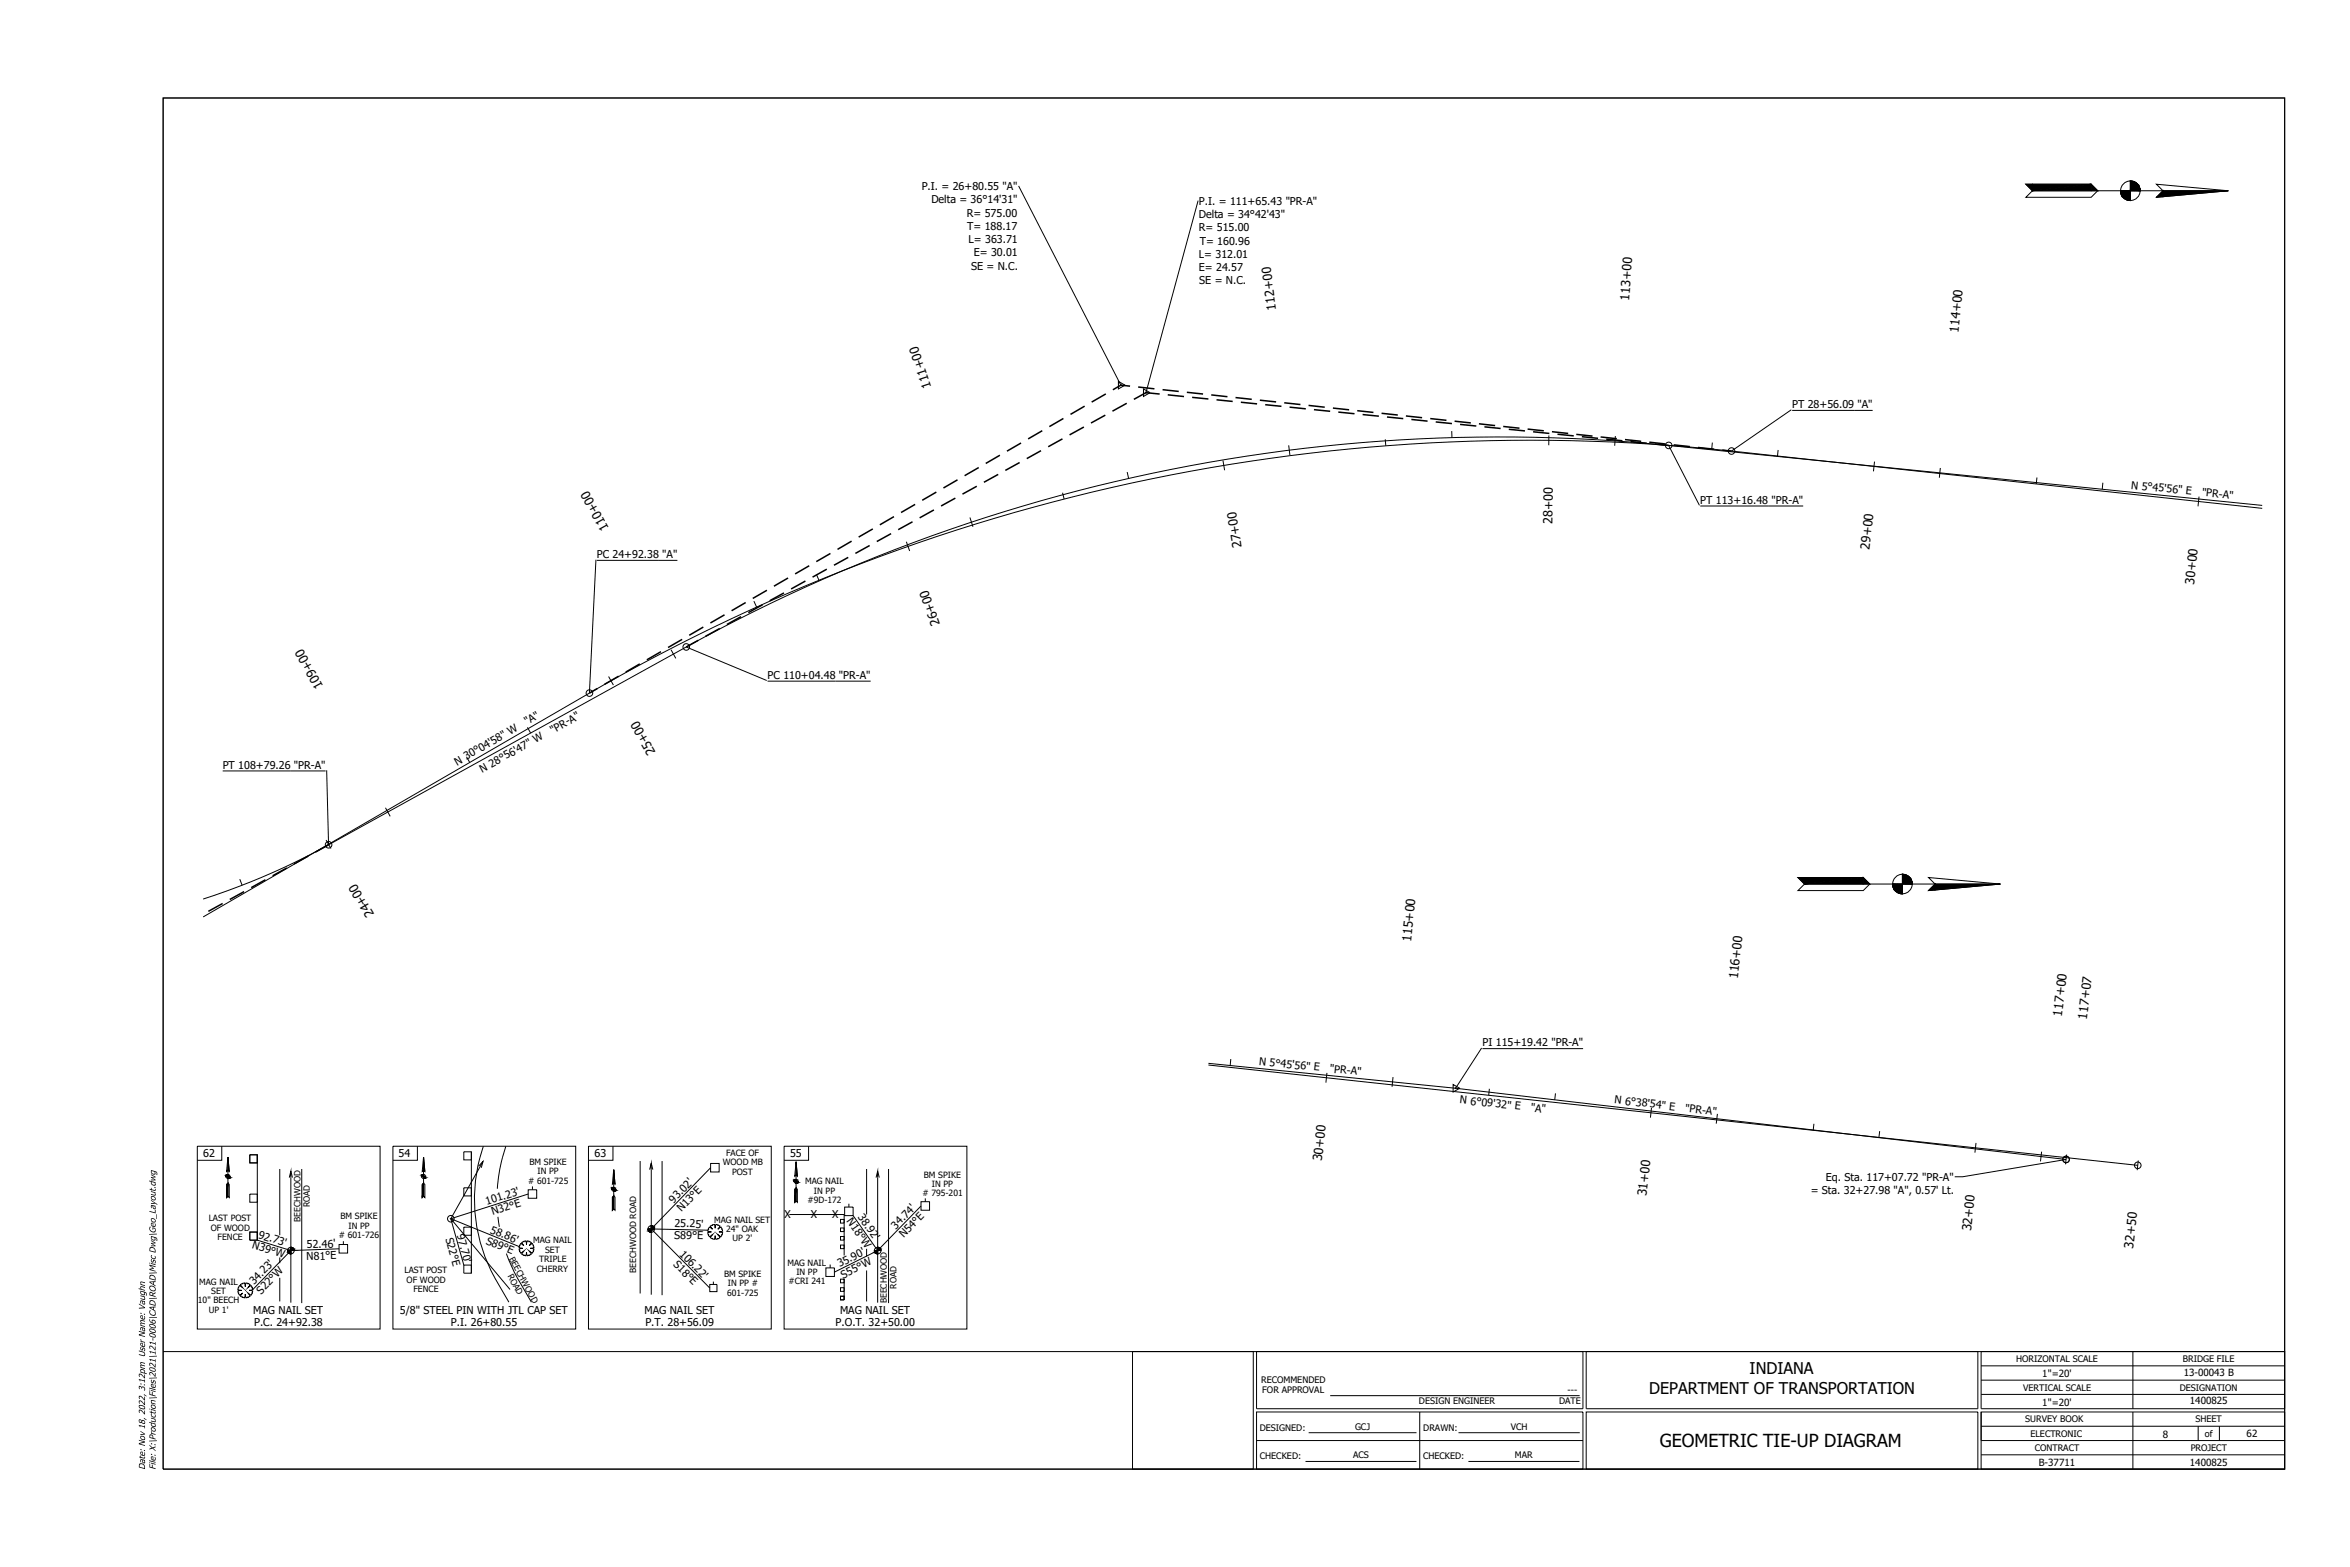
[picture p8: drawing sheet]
<svg xmlns="http://www.w3.org/2000/svg" width="914mm" height="610mm" viewBox="0 0 914 610" stroke-linecap="round" stroke-linejoin="round" font-family="sans-serif">
<defs><g id="words">
<text font-size="7" x="645.8" y="562.8">GEOMETRIC TIE-UP DIAGRAM</text>
<g font-size="6.3">
<text x="680.8" y="534.7">INDIANA</text>
<text x="641.7" y="542.2">DEPARTMENT OF TRANSPORTATION</text>
</g>
<g font-size="4.9">
<text x="634" y="116.9" transform="rotate(-86 634 116.9)">113+00</text>
<text x="496.6" y="120.5" transform="rotate(-97 496.6 120.5)">112+00</text>
<text x="762.1" y="129.5" transform="rotate(-84 762.1 129.5)">114+00</text>
<text x="362.4" y="150.5" transform="rotate(-108 362.4 150.5)">111+00</text>
<text x="604.1" y="203.9" transform="rotate(-89 604.1 203.9)">28+00</text>
<text x="237" y="205.6" transform="rotate(-119 237 205.6)">110+00</text>
<text x="483.3" y="212.9" transform="rotate(-99 483.3 212.9)">27+00</text>
<text x="727.5" y="214" transform="rotate(-84 727.5 214)">29+00</text>
<text x="853.7" y="227.6" transform="rotate(-84 853.7 227.6)">30+00</text>
<text x="365.8" y="242.7" transform="rotate(-109 365.8 242.7)">26+00</text>
<text x="125.9" y="267" transform="rotate(-119 125.9 267)">109+00</text>
<text x="255.2" y="292.4" transform="rotate(-119 255.2 292.4)">25+00</text>
<text x="145.7" y="355.7" transform="rotate(-120 145.7 355.7)">24+00</text>
<text x="549.1" y="366.5" transform="rotate(-84 549.1 366.5)">115+00</text>
<text x="676.1" y="380.9" transform="rotate(-83 676.1 380.9)">116+00</text>
<text x="802.3" y="395.6" transform="rotate(-83 802.3 395.6)">117+00</text>
<text x="812" y="396.8" transform="rotate(-83 812 396.8)">117+07</text>
<text x="514.4" y="451.8" transform="rotate(-84 514.4 451.8)">30+00</text>
<text x="640.7" y="465.4" transform="rotate(-84 640.7 465.4)">31+00</text>
<text x="767" y="479.1" transform="rotate(-84 767 479.1)">32+00</text>
<text x="830.1" y="485.9" transform="rotate(-84 830.1 485.9)">32+50</text>
</g>
<g font-size="4.2">
<text x="358.6" y="73.9">P.I. = 26+80.55 &quot;A&quot;</text>
<text x="362.4" y="79.1">Delta = 36°14'31&quot;</text>
<text x="466.5" y="79.6">P.I. = 111+65.43 &quot;PR-A&quot;</text>
<text x="376.2" y="84.3">R= 575.00</text>
<text x="376.3" y="89.4">T= 188.17</text>
<text x="466.5" y="84.8">Delta = 34°42'43&quot;</text>
<text x="466.5" y="90">R= 515.00</text>
<text x="376.9" y="94.6">L= 363.71</text>
<text x="466.8" y="95.1">T= 160.96</text>
<text x="378.9" y="99.7">E= 30.01</text>
<text x="466.5" y="100.3">L= 312.01</text>
<text x="377.9" y="104.9">SE = N.C.</text>
<text x="466.5" y="105.4">E= 24.57</text>
<text x="466.7" y="110.6">SE = N.C.</text>
<text x="697.3" y="158.8">PT 28+56.09 &quot;A&quot;</text>
<text x="829.1" y="190.1" transform="rotate(6 829.1 190.1)">N 5°45'56&quot; E</text>
<text x="661.6" y="196">PT 113+16.48 &quot;PR-A&quot;</text>
<text x="856.7" y="192.9" transform="rotate(6 856.7 192.9)">&quot;PR-A&quot;</text>
<text x="232.2" y="217.1">PC 24+92.38 &quot;A&quot;</text>
<text x="298.7" y="264.1">PC 110+04.48 &quot;PR-A&quot;</text>
<text x="205.1" y="282.1" transform="rotate(-30 205.1 282.1)">&quot;A&quot;</text>
<text x="215.1" y="285.4" transform="rotate(-29 215.1 285.4)">&quot;PR-A&quot;</text>
<text x="86.7" y="299.1">PT 108+79.26 &quot;PR-A&quot;</text>
<text x="177.9" y="297.9" transform="rotate(-30 177.9 297.9)">N 30°04'58&quot; W</text>
<text x="187.6" y="300.6" transform="rotate(-29 187.6 300.6)">N 28°56'47&quot; W</text>
<text x="576.8" y="407.1">PI 115+19.42 &quot;PR-A&quot;</text>
<text x="489.8" y="414.3" transform="rotate(6 489.8 414.3)">N 5°45'56&quot; E</text>
<text x="517.4" y="417.1" transform="rotate(6 517.4 417.1)">&quot;PR-A&quot;</text>
<text x="568" y="429.3" transform="rotate(6 568 429.3)">N 6°09'32&quot; E</text>
<text x="628.1" y="429.2" transform="rotate(7 628.1 429.2)">N 6°38'54&quot; E</text>
<text x="595.5" y="432.2" transform="rotate(6 595.5 432.2)">&quot;A&quot;</text>
<text x="655.6" y="432.4" transform="rotate(7 655.6 432.4)">&quot;PR-A&quot;</text>
<text x="79.1" y="450.1">62</text>
<text x="155.1" y="450.1">54</text>
<text x="231.3" y="450.1">63</text>
<text x="307.4" y="450.1">55</text>
<text x="710.5" y="459.4">Eq. Sta. 117+07.72 &quot;PR-A&quot;</text>
<text x="704.6" y="464.5">= Sta. 32+27.98 &quot;A&quot;, 0.57' Lt.</text>
<text x="189.4" y="468.7" transform="rotate(-18 189.4 468.7)">101.23'</text>
<text x="191.7" y="472.8" transform="rotate(-18 191.7 472.8)">N32°E</text>
<text x="262.1" y="468.2" transform="rotate(-46 262.1 468.2)">93.02'</text>
<text x="265.2" y="471.7" transform="rotate(-46 265.2 471.7)">N13°E</text>
<text x="305.2" y="474">X</text>
<text x="315.5" y="474">X</text>
<text x="323.8" y="474">X</text>
<text x="333.6" y="473.4" transform="rotate(55 333.6 473.4)">38.92'</text>
<text x="190.5" y="479.6" transform="rotate(22 190.5 479.6)">58.86'</text>
<text x="262.4" y="477.4" transform="rotate(1 262.4 477.4)">25.25'</text>
<text x="329.3" y="475.2" transform="rotate(55 329.3 475.2)">N18°W</text>
<text x="348.6" y="478.3" transform="rotate(-46 348.6 478.3)">34.74'</text>
<text x="97.9" y="485.6" transform="rotate(17 97.9 485.6)">N39°W</text>
<text x="100.3" y="481.6" transform="rotate(17 100.3 481.6)">92.73'</text>
<text x="119.4" y="485.6" transform="rotate(-2 119.4 485.6)">52.46'</text>
<text x="173.3" y="481.8" transform="rotate(74 173.3 481.8)">S22°E</text>
<text x="177.7" y="480.6" transform="rotate(74 177.7 480.6)">97.70'</text>
<text x="188.8" y="483.8" transform="rotate(22 188.8 483.8)">S89°E</text>
<text x="262.4" y="481.9" transform="rotate(1 262.4 481.9)">S89°E</text>
<text x="351.7" y="481.7" transform="rotate(-46 351.7 481.7)">N54°E</text>
<text x="119.3" y="490.2" transform="rotate(-2 119.3 490.2)">N81°E</text>
<text x="264.2" y="488" transform="rotate(45 264.2 488)">106.22'</text>
<text x="261.8" y="492.2" transform="rotate(45 261.8 492.2)">S18°E</text>
<text x="326.7" y="493" transform="rotate(-26 326.7 493)">35.90'</text>
<text x="328.1" y="497.4" transform="rotate(-26 328.1 497.4)">S55°W</text>
<text x="98.9" y="499.9" transform="rotate(-46 98.9 499.9)">34.23'</text>
<text x="101.6" y="503.6" transform="rotate(-46 101.6 503.6)">S22°W</text>
<text x="98.5" y="511.1">MAG NAIL SET</text>
<text x="98.9" y="515.7">P.C. 24+92.38</text>
<text x="155.6" y="511.1">5/8&quot; STEEL PIN WITH JTL CAP SET</text>
<text x="175.5" y="515.7">P.I. 26+80.55</text>
<text x="250.7" y="511.1">MAG NAIL SET</text>
<text x="251.1" y="515.7">P.T. 28+56.09</text>
<text x="325.1" y="515.7">P.O.T. 32+50.00</text>
<text x="326.9" y="511.1">MAG NAIL SET</text>
</g>
<g font-size="4.1">
<text x="56.4" y="571.8" transform="rotate(-90 56.4 571.8)">Date: Nov 18, 2022, 3:12pm User Name: Vaughn</text>
<text x="60.5" y="571.8" transform="rotate(-90 60.5 571.8)">File: X:\Production\Files\2021\121-0006\CAD\ROAD\Misc Dwg\Geo_Layout.dwg</text>
</g>
<g font-size="3.8">
<text x="794.7" y="535.7">1&quot;=20'</text>
<text x="849.7" y="535.2">13-00043 B</text>
<text x="794.7" y="546.8">1&quot;=20'</text>
<text x="852.1" y="546.2">1400825</text>
<text x="841.6" y="559.4">8</text>
<text x="874.2" y="559.2">62</text>
<text x="793.3" y="570.2">B-37711</text>
<text x="852.1" y="570.2">1400825</text>
</g>
<g font-size="3.5">
<text x="784.5" y="529.8">HORIZONTAL SCALE</text>
<text x="849.4" y="529.8">BRIDGE FILE</text>
<text x="490.7" y="537.9">RECOMMENDED</text>
<text x="491.2" y="541.7">FOR APPROVAL</text>
<text x="610" y="542.1">---</text>
<text x="787.2" y="541">VERTICAL SCALE</text>
<text x="848.2" y="541">DESIGNATION</text>
<text x="552.1" y="546.2">DESIGN ENGINEER</text>
<text x="606.6" y="546.2">DATE</text>
<text x="490.2" y="556.6">DESIGNED:</text>
<text x="527.2" y="556.3">GCJ</text>
<text x="553.8" y="556.6">DRAWN:</text>
<text x="587.8" y="556.3">VCH</text>
<text x="788" y="553.3">SURVEY BOOK</text>
<text x="854.3" y="553.3">SHEET</text>
<text x="790.1" y="559.1">ELECTRONIC</text>
<text x="857.9" y="558.9">of</text>
<text x="490.2" y="567.7">CHECKED:</text>
<text x="526.5" y="567.3">ACS</text>
<text x="553.7" y="567.7">CHECKED:</text>
<text x="589.5" y="567.3">MAR</text>
<text x="791.7" y="564.5">CONTRACT</text>
<text x="852.4" y="564.5">PROJECT</text>
</g>
<g font-size="3.4">
<text x="282.5" y="449.7">FACE OF</text>
<text x="206.1" y="453.1">BM SPIKE</text>
<text x="281.2" y="453.3">WOOD MB</text>
<text x="205.5" y="460.4"># 601-725</text>
<text x="209.2" y="456.8">IN PP</text>
<text x="284.9" y="457">POST</text>
<text x="313.2" y="460.8">MAG NAIL</text>
<text x="359.5" y="458.1">BM SPIKE</text>
<text x="362.6" y="461.8">IN PP</text>
<text x="316.7" y="464.5">IN PP</text>
<text x="358.9" y="465.4"># 795-201</text>
<text x="120.6" y="469.7" transform="rotate(-90 120.6 469.7)">ROAD</text>
<text x="314.2" y="468.1">#9D-172</text>
<text x="81.2" y="475.1">LAST POST</text>
<text x="82" y="478.8">OF WOOD</text>
<text x="116.9" y="475.3" transform="rotate(-90 116.9 475.3)">BEECHWOOD</text>
<text x="132.5" y="474.4">BM SPIKE</text>
<text x="135.6" y="478.1">IN PP</text>
<text x="277.9" y="475.6">MAG NAIL SET</text>
<text x="282.6" y="479.3">24&quot; OAK</text>
<text x="84.7" y="482.5">FENCE</text>
<text x="131.8" y="481.7"># 601-726</text>
<text x="207.4" y="483.7">MAG NAIL</text>
<text x="285.1" y="482.9">UP 2'</text>
<text x="198" y="489.6" transform="rotate(62 198 489.6)">BEECHWOOD</text>
<text x="209.8" y="491">TRIPLE</text>
<text x="212.1" y="487.4">SET</text>
<text x="157.4" y="495.3">LAST POST</text>
<text x="197.4" y="496.3" transform="rotate(62 197.4 496.3)">ROAD</text>
<text x="208.9" y="494.7">CHERRY</text>
<text x="247.5" y="495.2" transform="rotate(-90 247.5 495.2)">BEECHWOOD ROAD</text>
<text x="281.7" y="496.8">BM SPIKE</text>
<text x="306.4" y="492.4">MAG NAIL</text>
<text x="309.9" y="496">IN PP</text>
<text x="77.5" y="499.7">MAG NAIL</text>
<text x="82.2" y="503.4">SET</text>
<text x="158.2" y="499">OF WOOD</text>
<text x="160.9" y="502.6">FENCE</text>
<text x="283.2" y="500.5">IN PP #</text>
<text x="306.9" y="499.7">#CRI 241</text>
<text x="348.8" y="501.4" transform="rotate(-90 348.8 501.4)">ROAD</text>
<text x="77" y="507">10&quot; BEECH</text>
<text x="282.9" y="504.1">601-725</text>
<text x="345.1" y="507" transform="rotate(-90 345.1 507)">BEECHWOOD</text>
<text x="81.3" y="510.7">UP 1'</text>
</g>
</g></defs>
<!-- layer: O_ALGN-A -->
<g fill="none" stroke="#000" stroke-width=".4">
<path d="M435.2 148.4l2.5 1.4-2.5 1.5z"/>
<circle cx="436.1" cy="149.8" r=".16"/>
</g>
<g fill="none" stroke="#000" stroke-width=".59">
<path d="M422 158l-5.5 3.2M430.3 153.2l-5.5 3.2M439.7 150.2l-3.6-.4-3.1 1.8M442.9 150.6l6.3 .7M452.4 151.6l6.3 .7M461.8 152.6l6.3 .7M471.3 153.6l6.3 .7M480.8 154.7l6.3 .6M490.2 155.7l6.3 .7M499.7 156.7l6.3 .7M509.2 157.7l6.3 .7M518.6 158.8l6.4 .6"/>
<path d="M528.1 159.8l6.3 .6M389.1 177.1l-5.5 3.2M397.3 172.3l-5.5 3.2M405.6 167.6l-5.6 3.2M413.8 162.8l-5.5 3.2M537.6 160.8l6.3 .7M547.1 161.8l6.3 .7M556.5 162.8l6.3 .7M566 163.9l6.3 .6M575.5 164.9l6.3 .7M584.9 165.9l6.3 .7M594.4 166.9l6.3 .7"/>
<path d="M603.9 167.9l6.3 .7M613.3 169l6.4 .7M622.8 170l6.3 .7M632.3 171l6.3 .7M641.8 172l6.3 .7M651.2 173.1l6.3 .6M660.7 174.1l6.3 .7M670.2 175.1l3.5 .4M356.1 196.2l-5.5 3.2M364.3 191.4l-5.5 3.2M372.6 186.7l-5.5 3.1M380.8 181.9l-5.5 3.2"/>
<path d="M323.1 215.3l-5.5 3.2M331.4 210.5l-5.5 3.2M339.6 205.8l-5.5 3.1M347.9 201l-5.6 3.2M281.9 239.2l-5.5 3.2M290.2 234.4l-5.5 3.2M298.4 229.6l-5.5 3.2M306.6 224.9l-5.5 3.1M314.9 220.1l-5.5 3.2M248.9 258.3l-5.4 3.2M257.2 253.5l-5.5 3.2M265.4 248.7l-5.5 3.2"/>
<path d="M273.7 243.9l-5.5 3.2M232.5 267.8l-3.2 1.8M240.7 263.1l-5.5 3.1"/>
</g>
<g fill="none" stroke="#000" stroke-width=".39">
<path d="M880.2 197.8l-206.5-22.3a730.4 730.4 0 0 0-444.4 94.1l-150.3 87.1M470.2 414.3l361.6 39"/>
<circle cx="673.7" cy="175.5" r="1.28"/>
<circle cx="229.4" cy="269.6" r="1.28"/>
<circle cx="831.8" cy="453.3" r="1.28"/>
</g>
<!-- layer: O_ALGN-TEXT-A -->
<g fill="none" stroke="#000" stroke-width=".39">
<path d="M396.3 72.3l39.8 77.5M697 159.4l-23.3 16.1M697.3 159.7h31.4M475.9 179.2l.6 3.7M539 170.9l.2 2.5M602.7 169.4l-.1 3.8M666.3 172.2l-.2 2.5M729.4 179.6l-.4 3.8M413.4 191.7l.7 2.4M792.6 185.8l-.3 2.5M855.7 193.2l-.4 3.8M231.9 217.7l-2.6 51.9"/>
<path d="M232.2 218h31.4M352.7 210.8l1.2 3.6M293.3 233.9l1.1 2.3M236.8 263.2l1.9 3.3M181.5 294.4l1.3 2.2M126.9 326.8l1.9 3.3M516.3 417.4l-.4 3.8M579.5 423.6l-.2 2.5M642.6 431l-.4 3.8M705.8 437.2l-.3 2.5M768.9 444.6l-.4 3.8M832 451.4l-.4 3.8"/>
</g>
<!-- layer: O_ALGN-PR-A -->
<g fill="none" stroke="#000" stroke-width=".4">
<path d="M444.9 151.3l2.6 1.5-2.6 1.4zM565.4 421.9l2.6 1.5-2.6 1.4z"/>
<circle cx="445.9" cy="152.7" r=".16"/>
<circle cx="566.4" cy="423.3" r=".16"/>
</g>
<g fill="none" stroke="#000" stroke-width=".59">
<path d="M438.4 156.9l-5.5 3.1M451.2 153.3l-5.3-.5-4.7 2.6M454.4 153.6l6.3 .7M463.9 154.6l6.3 .6M473.4 155.5l6.3 .7M482.8 156.5l6.3 .6M492.3 157.4l6.3 .7M501.8 158.4l6.3 .6M511.3 159.4l6.3 .6M396.7 179.9l-5.5 3.1M405.1 175.3l-5.6 3.1M413.4 170.7l-5.5 3.1"/>
<path d="M421.7 166.1l-5.5 3.1M430.1 161.5l-5.6 3.1M520.7 160.3l6.3 .7M530.2 161.3l6.3 .6M539.7 162.2l6.3 .7M549.2 163.2l6.3 .6M558.7 164.1l6.3 .7M568.1 165.1l6.3 .6M577.6 166.1l6.3 .6M587.1 167l6.3 .6M596.5 168l6.4 .6M606 168.9l6.4 .7"/>
<path d="M615.5 169.9l6.3 .6M625 170.8l6.3 .7M634.4 171.8l6.4 .6M643.9 172.8l5.4 .5M363.4 198.4l-5.6 3.1M371.7 193.8l-5.5 3.1M380.1 189.2l-5.6 3M388.4 184.6l-5.6 3M330.1 216.8l-5.6 3.1M338.4 212.2l-5.6 3.1M346.7 207.6l-5.5 3.1M355.1 203l-5.6 3.1"/>
<path d="M288.4 239.9l-5.6 3.1M296.7 235.3l-5.5 3M305.1 230.7l-5.6 3M313.4 226l-5.6 3.1M321.7 221.4l-5.5 3.1M271.7 249.1l-4.7 2.6M280.1 244.5l-5.6 3.1M111.6 337.6l-5.5 3.1M120 333l-5.6 3.1M127.8 328.7l-5.1 2.8M86.6 351.5l-5.5 3M95 346.9l-5.6 3"/>
<path d="M103.3 342.2l-5.6 3.1"/>
</g>
<g fill="none" stroke="#000" stroke-width=".39">
<path d="M880.2 196.6l-230.9-23.3a654.1 654.1 0 0 0-382.3 78.4l-139.2 77a274.3 274.3 0 0 1-48.8 21.1M470.2 413.7l96.2 9.7 237.5 27.7"/>
<circle cx="649.3" cy="173.3" r="1.28"/>
<circle cx="267" cy="251.7" r="1.28"/>
<circle cx="127.9" cy="328.6" r="1.28"/>
<circle cx="803.9" cy="451.1" r="1.28"/>
</g>
<!-- layer: O_ALGN-TEXT-PR-A -->
<g fill="none" stroke="#000" stroke-width=".39">
<path d="M466.2 78l-20.3 74.8M501.4 173.2l.5 3.8M564.9 167.7l.1 2.5M628.5 169.6l-.2 3.8M649.3 173.3l12 23.3M691.9 175l-.3 2.6M438.6 183.6l.5 2.5M661.6 196.9h40M755 182.1l-.4 3.7M818.2 187.8l-.2 2.5M377.4 201.3l1.2 3.6M317.8 223.7l1 2.3"/>
<path d="M261.1 252.8l1.9 3.3M267 251.7l31.3 13M298.7 265h40.1M86.7 299.9h40M127.1 299.7l.7 29M205.2 283l1.3 2.2M150 314.2l1.8 3.4M93.3 342l.9 2.4M478.9 412l-.2 2.5M542 419l-.3 3.8M576.5 407.7l-10.1 15.7M576.8 407.9h39.2"/>
<path d="M605.2 425.3l-.2 2.6M668.3 433.3l-.5 3.8M731.4 440l-.3 2.6M794.4 448l-.4 3.8M804.1 449.2l-.4 3.7"/>
</g>
<!-- layer: O_ANNO-TEXT -->
<g fill="none" stroke="#000" stroke-width=".39">
<path d="M803.9 451.1l-40.2 6.7h-3.1"/>
<circle cx="803.9" cy="451.1" r="1.28"/>
</g>
<!-- layer: BD_SHT -->
<g fill="none" stroke="#000" stroke-width=".39">
<path d="M63.5 38.1h825.5v533.4h-825.5zM63.5 525.8h825.5M440.7 525.8h47v45.7h-47zM488.9 525.8h127v22.2h-127zM617.2 525.8h152.4v22.2h-152.4zM770.9 525.8h118.1v22.2h-118.1zM770.9 536.9h118.1M770.9 531.3h118.1M829.9 525.8v22.2M488.9 549.3h127v22.2h-127zM509.2 557.4h42M517.6 542.9h97.1"/>
<path d="M552.4 549.3v22.2M567.5 557.4h47.2M617.2 549.3h152.4v22.2h-152.4zM770.9 549.3h118.1v22.2h-118.1zM770.9 549.3v11.1h118.1M770.9 542.5h118.1M770.9 554.8h118.1M829.9 549.3v22.2M855.3 554.8v5.6M863.6 554.8v5.6M488.9 560.4h127M508 568.5h43.2"/>
<path d="M571.4 568.5h43.2M770.9 566h118.1"/>
</g>
<!-- layer: BD_SHT_Frame -->
<path d="M63.5 38.1h825.5v533.4h-825.5z" fill="none" stroke="#000" stroke-width=".39"/>
<!-- layer: Sheet Border - Text -->
<g fill="none" stroke="#000" stroke-width=".39">
<path d="M76.8 445.9h71.1v71.1h-71.1zM86.3 445.9v5.5h-9.5M97.2 449.2h2.9v3.2h-2.9zM100.1 449.2v33.3h-2.9M152.9 445.9h71.1v71.1h-71.1zM162.4 445.9v5.5h-9.5M180.5 448.1h2.9v3.1h-2.9zM183.4 448.1v47.2h-2.9v-3.2h2.9v3.2M186.2 453.7l1.7-1.9-.6 2.5M187.9 451.8l-12.5 22.3 23.1 27.6M188.1 445.9a63.1 63.1 0 0 0 4.5 51.2M195.5 450.4l-1.4 6.5-.6 5.6"/>
<path d="M196.8 445.9l-1.3 4.5M229 445.9h71.1v71.1h-71.1zM238.5 445.9v5.5h-9.5M276.5 452.6h3.3v3.3h-3.3zM305.1 445.9h71.1v71.1h-71.1zM314.6 445.9v5.5h-9.5M97.2 479.3h2.9v3.2h-2.9zM97.2 464.5h2.9v3.2h-2.9zM175.4 474.1l5.1 18M180.5 462.1h2.9v3.1h-2.9zM180.5 477.4h2.9v3.1h-2.9zM193.7 473.4l.6 3.9"/>
<path d="M205.5 464.5l-30.1 9.6 26.7 10.9M307.1 472.5h21.4v15.9M327 474.4h1.5v1.4h-1.5zM327 477.7h1.5v1.4h-1.5zM358.4 469.2l-16.9 17.3-9.5-13.6M97.2 482.5v-3.2h2.9v3.2M192.5 497.1l5.5 9.5M197 487.7l2 4.8 2.3 4.6M201.3 497.1l5.5 9.5M327 481h1.5v1.4h-1.5zM327 484.4h1.5v1.4h-1.5zM327 497.6h1.5v1.4h-1.5z"/>
<path d="M328.5 497.4v8.3M341.5 486.5l-16.8 8.4M327 504.3h1.5v1.4h-1.5zM327 501h1.5v1.4h-1.5z"/>
</g>
<!-- layer: Survey Centerline Arrow -->
<g fill="none" stroke="#000" stroke-width=".39">
<path d="M108.9 454.8v25.7M112.6 458.1l.6-2.5v51.2M113.2 455.6l.6 2.5M117.4 454.8v52.1M249.1 451.7v51.5M252.8 455l.6-2.5v51.2M253.4 452.5l.6 2.5M257.6 451.7v52.2M276.5 454.3l-23.1 23.8M337.2 454.8v17.7M340.9 458.1l.6-2.5v51.2M341.5 455.6l.6 2.5"/>
<path d="M345.7 454.8v52.1M275.5 478.6l-22.1-.5 22.8 23M100.1 482.5l13.1 4M108.9 489.2v2.2M108.9 497.1v9.2M131.9 485.8l-18.7 .7-14.9 15.2M337.2 485.8v3.1M337.2 494.2v12.1"/>
</g>
<!-- layer: Miscellaneous Macro Symbols -->
<g fill="none" stroke="#000" stroke-width=".39">
<circle cx="175.4" cy="474.1" r="1.28"/>
<circle cx="253.4" cy="478.1" r="1.28"/>
<circle cx="113.2" cy="486.5" r="1.28"/>
<circle cx="341.5" cy="486.5" r="1.28"/>
</g>
<g fill="#000" stroke="#000" stroke-width=".39">
<path d="M253 479.3l.4 .1zM253.4 476.8h.2zM112.7 487.7l.5 .1zM113.2 485.2h.2zM341.1 487.7l.4 .1zM341.5 485.2h.2z"/>
<path d="M253 479.3l.4 .1zM253.2 479.4h.2z"/>
<path d="M252.1 478.1l1.3 .2v-.2zM252.1 478.1l1.3 .2h-1.3z"/>
<path d="M252.1 478.3l1.3 .2v-.2zM252.1 478.3l1.3 .2h-1.2z"/>
<path d="M252.2 478.5l1.2 .2zM252.2 478.5l1.2 .2z"/>
<path d="M252.3 478.7l1.1 .2zM252.3 478.7l1.1 .2z"/>
<path d="M252.4 478.9l1 .2zM252.4 478.9l1 .2z"/>
<path d="M252.6 479.1l.8 .1zM252.6 479.1l.8 .1z"/>
<path d="M252.8 479.2l.6 .1zM252.8 479.2l.6 .1z"/>
<path d="M253.4 476.8l.4 .1zM253.4 476.8l.4 .1z"/>
<path d="M253.4 476.9l.6 .1zM253.4 476.9l.6 .1z"/>
<path d="M253.4 477l.8 .1zM253.4 477l.8 .1z"/>
<path d="M253.4 477.1l1 .2zM253.4 477.1l1 .2z"/>
<path d="M253.4 477.3l1.1 .2zM253.4 477.3l1.1 .2z"/>
<path d="M253.4 477.5l1.2 .2zM253.4 477.5l1.2 .2h-1.2z"/>
<path d="M253.4 477.7l1.3 .2-.1-.2zM253.4 477.7l1.3 .2h-1.3z"/>
<path d="M253.4 477.9l1.3 .2v-.2zM253.4 477.9l1.3 .2h-1.3z"/>
<path d="M112.7 487.7l.5 .1zM112.9 487.8h.3z"/>
<path d="M111.9 486.5l1.3 .2v-.2zM111.9 486.5l1.3 .2h-1.3z"/>
<path d="M111.9 486.7l1.3 .2v-.2zM111.9 486.7l1.3 .2h-1.2z"/>
<path d="M112 486.9l1.2 .3v-.3zM112 486.9l1.2 .3z"/>
<path d="M112.1 487.2l1.1 .1zM112.1 487.2l1.1 .1z"/>
<path d="M112.2 487.3l1 .2zM112.2 487.3l1 .2z"/>
<path d="M112.4 487.5l.8 .1zM112.4 487.5l.8 .1z"/>
<path d="M112.5 487.6l.7 .1zM112.5 487.6l.7 .1z"/>
<path d="M113.2 485.2l.5 .1zM113.2 485.2l.5 .1z"/>
<path d="M113.2 485.3l.7 .1zM113.2 485.3l.7 .1z"/>
<path d="M113.2 485.4l.9 .2zM113.2 485.4l.9 .2z"/>
<path d="M113.2 485.6l1 .2zM113.2 485.6l1 .2z"/>
<path d="M113.2 485.8l1.2 .2zM113.2 485.8l1.2 .2h-1.2z"/>
<path d="M113.2 486l1.2 .3v-.3zM113.2 486l1.2 .3h-1.2z"/>
<path d="M113.2 486.3l1.2 .2v-.2zM113.2 486.3l1.2 .2h-1.2z"/>
<path d="M341.1 487.7l.4 .1zM341.3 487.8h.2z"/>
<path d="M340.2 486.5l1.3 .2v-.2zM340.2 486.5l1.3 .2h-1.2z"/>
<path d="M340.3 486.7l1.2 .2v-.2zM340.3 486.7l1.2 .2h-1.2z"/>
<path d="M340.3 486.9l1.2 .3v-.3zM340.3 486.9l1.2 .3z"/>
<path d="M340.4 487.2l1.1 .1zM340.4 487.2l1.1 .1z"/>
<path d="M340.5 487.3l1 .2zM340.5 487.3l1 .2z"/>
<path d="M340.7 487.5l.8 .1zM340.7 487.5l.8 .1z"/>
<path d="M340.9 487.6l.6 .1zM340.9 487.6l.6 .1z"/>
<path d="M341.5 485.2l.4 .1zM341.5 485.2l.4 .1z"/>
<path d="M341.5 485.3l.6 .1zM341.5 485.3l.6 .1z"/>
<path d="M341.5 485.4l.8 .1zM341.5 485.4l.8 .1z"/>
<path d="M341.5 485.5l1 .2zM341.5 485.5l1 .2z"/>
<path d="M341.5 485.7l1.1 .2zM341.5 485.7l1.1 .2z"/>
<path d="M341.5 485.9l1.2 .2zM341.5 485.9l1.2 .2h-1.2z"/>
<path d="M341.5 486.1l1.3 .2-.1-.2zM341.5 486.1l1.3 .2h-1.3z"/>
<path d="M341.5 486.3l1.3 .2v-.2zM341.5 486.3l1.3 .2h-1.3z"/>
</g>
<!-- layer: North Arrow -->
<g fill="none" stroke="#000" stroke-width=".39">
<path d="M87.9 457.7l.3 .5 .5 .3v1.8l.5 .5v5.1l-.5-.6M88.1 457.2l.6-.2v.7h-.8zM88.7 450.1l-.5 5.6 .5-.5v1.8l.5 .2 .3 .5M88.7 450.1l.5 5.6-.5-.5zM88.7 457.7h.8l-.4 .7-.4 .1zM164.1 457.7l.2 .5 .5 .3v1.8l.5 .5v5.1l-.5-.6M164.2 457.2l.6-.2v.7h-.8zM164.8 450.1l-.5 5.6 .5-.5v1.8l.5 .2 .3 .5M164.8 450.1l.5 5.6-.5-.5zM164.8 457.7h.8l-.7 .8zM238.8 455.1l-.5 5.6 .5-.6v1.8l.5 .2 .3 .6M238.8 455.1l.5 5.6-.5-.6z"/>
<path d="M309 459.6l.2 .5 .6 .3v1.7l.5 .5v5.1l-.5-.5M309.1 459.1l.7-.3v.8h-.8zM309.8 452l-.6 5.6 .6-.5v1.7l.5 .2 .2 .6M309.8 452l.5 5.6-.5-.5zM309.8 459.6h.7l-.6 .8zM88.7 460.3v5l-.5 .6v-5.1zM164.8 460.3v5l-.5 .6v-5.1zM238.1 462.7l.2 .5 .5 .2v1.8l.5 .5v5.1l-.5-.5M238.2 462.2l.6-.3v.8h-.8zM238.8 465.2v5.1l-.5 .5v-5.1zM238.8 462.7h.8l-.2 .5-.6 .2zM309.8 462.1v5.1l-.6 .5v-5.1z"/>
</g>
<g fill="#000" stroke="#000" stroke-width=".39">
<path d="M88.4 457h.3zM88.7 450.1l.5 5.6-.5-.5zM164.6 457h.2zM164.8 450.1l.5 5.6-.5-.5zM309.5 458.9h.3zM309.8 452l.5 5.6-.5-.5zM238.5 462h.3zM238.8 455.1l.5 5.6-.5-.6z"/>
<path d="M88.4 457l.3 .1zM88.4 457.1h.3z"/>
<path d="M88.4 457.1h.3zM88.3 457.1h.4z"/>
<path d="M88.3 457.1h.4zM88.2 457.1h.5z"/>
<path d="M88.2 457.1l.5 .1zM88.2 457.1l.5 .1z"/>
<path d="M88.2 457.2h.5zM88.1 457.2h.6z"/>
<path d="M88.1 457.2h.6zM88.1 457.2h.6z"/>
<path d="M88.1 457.2l.6 .1zM88.1 457.2l.6 .1z"/>
<path d="M88.1 457.3h.6zM88.1 457.3h.6z"/>
<path d="M88 457.3l.7 .1zM88 457.3l.7 .1z"/>
<path d="M88 457.4l.7 .1zM88 457.4l.7 .1z"/>
<path d="M88 457.5h.7zM88 457.5h.7z"/>
<path d="M87.9 457.5l.8 .1zM87.9 457.5l.8 .1z"/>
<path d="M87.9 457.6l.8 .1zM87.9 457.6l.8 .1z"/>
<path d="M87.9 457.7h.8zM87.9 457.7h.8z"/>
<path d="M88.7 457.7h.8zM88.7 457.8l.8-.1z"/>
<path d="M88.7 457.8h.8zM88.7 457.9l.8-.1z"/>
<path d="M88.7 457.9h.7zM88.7 457.9h.7z"/>
<path d="M88.7 457.9h.7zM88.7 458l.7-.1z"/>
<path d="M88.7 458h.7zM88.7 458h.7z"/>
<path d="M88.7 458h.7zM88.7 458.1l.7-.1z"/>
<path d="M88.7 458.1h.6zM88.7 458.2l.6-.1z"/>
<path d="M88.7 458.2h.6zM88.7 458.2h.6z"/>
<path d="M88.7 458.2h.6zM88.7 458.3l.6-.1z"/>
<path d="M88.7 458.3h.5zM88.7 458.3h.5z"/>
<path d="M88.7 458.3h.5zM88.7 458.4l.5-.1z"/>
<path d="M88.7 458.4h.4zM88.7 458.4h.4z"/>
<path d="M88.7 458.4h.4zM88.7 458.4h.4z"/>
<path d="M88.7 458.4h.3zM88.7 458.4h.3z"/>
<path d="M88.7 458.4h.2zM88.7 458.5l.2-.1z"/>
<path d="M164.6 457h.2zM164.5 457h.3z"/>
<path d="M164.5 457l.3 .1zM164.5 457.1h.3z"/>
<path d="M164.5 457.1h.3zM164.4 457.1h.4z"/>
<path d="M164.4 457.1h.4zM164.4 457.1h.4z"/>
<path d="M164.4 457.1l.4 .1zM164.4 457.1l.4 .1z"/>
<path d="M164.3 457.2h.5zM164.3 457.2h.5z"/>
<path d="M164.3 457.2h.5zM164.3 457.2h.5z"/>
<path d="M164.2 457.2l.6 .1zM164.2 457.2l.6 .1z"/>
<path d="M164.2 457.3h.6zM164.2 457.3h.6z"/>
<path d="M164.1 457.3l.7 .1zM164.1 457.3l.7 .1z"/>
<path d="M164.1 457.4l.7 .1zM164.1 457.4l.7 .1z"/>
<path d="M164.1 457.5h.7zM164.1 457.5h.7z"/>
<path d="M164.1 457.5l.7 .1zM164.1 457.5l.7 .1z"/>
<path d="M164 457.6l.8 .1zM164 457.6l.8 .1z"/>
<path d="M164 457.7h.8zM164 457.7h.8z"/>
<path d="M164.8 457.7h.8zM164.8 457.8l.8-.1z"/>
<path d="M164.8 457.8h.8zM164.8 457.9l.8-.1z"/>
<path d="M164.8 457.9h.7zM164.8 457.9h.7z"/>
<path d="M164.8 457.9h.7zM164.8 458l.7-.1z"/>
<path d="M164.8 458h.7zM164.8 458h.7z"/>
<path d="M164.8 458h.7zM164.8 458.1l.7-.1z"/>
<path d="M164.8 458.1h.7zM164.8 458.2l.7-.1z"/>
<path d="M164.8 458.2h.6zM164.8 458.2h.6z"/>
<path d="M164.8 458.2h.6zM164.8 458.3l.6-.1z"/>
<path d="M164.8 458.3h.5zM164.8 458.3h.5z"/>
<path d="M164.8 458.3h.5zM164.8 458.4l.5-.1z"/>
<path d="M164.8 458.4h.4zM164.8 458.4h.4z"/>
<path d="M164.8 458.4h.4zM164.8 458.4h.4z"/>
<path d="M164.8 458.4h.3zM164.8 458.4h.3z"/>
<path d="M164.8 458.4h.3zM164.8 458.5l.3-.1z"/>
<path d="M309.5 458.9h.3zM309.4 458.9h.4z"/>
<path d="M309.4 458.9h.4zM309.4 458.9h.4z"/>
<path d="M309.4 458.9l.4 .1zM309.3 459h.5z"/>
<path d="M309.3 459h.5zM309.3 459h.5z"/>
<path d="M309.3 459l.5 .1zM309.3 459l.5 .1z"/>
<path d="M309.2 459.1h.6zM309.2 459.1h.6z"/>
<path d="M309.2 459.1h.6zM309.2 459.1h.6z"/>
<path d="M309.1 459.1l.7 .1zM309.1 459.1l.7 .1z"/>
<path d="M309.1 459.2l.7 .1zM309.1 459.2l.7 .1z"/>
<path d="M309.1 459.3h.7zM309.1 459.3h.7z"/>
<path d="M309 459.3l.8 .1zM309 459.3l.8 .1z"/>
<path d="M309 459.4l.8 .1zM309 459.4l.8 .1z"/>
<path d="M309 459.5h.8zM309 459.5h.8z"/>
<path d="M309 459.5l.8 .1zM309 459.5l.8 .1z"/>
<path d="M309.8 459.6h.7zM309.8 459.7l.7-.1z"/>
<path d="M309.8 459.7h.7zM309.8 459.7h.7z"/>
<path d="M309.8 459.7h.7zM309.8 459.8l.7-.1z"/>
<path d="M309.8 459.8h.7zM309.8 459.8h.7z"/>
<path d="M309.8 459.8h.7zM309.8 459.9l.7-.1z"/>
<path d="M309.8 459.9h.6zM309.8 460l.6-.1z"/>
<path d="M309.8 460h.6zM309.8 460h.6z"/>
<path d="M88.2 460.8l.5-.5-.5 5.6zM88.7 460.3l-.5 5.6 .5-.6z"/>
<path d="M164.3 460.8l.5-.5-.5 5.6zM164.8 460.3l-.5 5.6 .5-.6z"/>
<path d="M238.3 465.7l.5-.5-.5 5.6zM238.8 465.2l-.5 5.6 .5-.5z"/>
<path d="M238.5 462h.3zM238.5 462h.3z"/>
<path d="M238.5 462h.3zM238.4 462h.4z"/>
<path d="M238.4 462l.4 .1zM238.4 462.1h.4z"/>
<path d="M238.4 462.1h.4zM238.3 462.1h.5z"/>
<path d="M238.3 462.1l.5 .1zM238.3 462.1l.5 .1z"/>
<path d="M238.3 462.2h.5zM238.2 462.2h.6z"/>
<path d="M238.2 462.2l.6 .1zM238.2 462.2l.6 .1z"/>
<path d="M238.2 462.3h.6zM238.2 462.3h.6z"/>
<path d="M238.1 462.3l.7 .1zM238.1 462.3l.7 .1z"/>
<path d="M238.1 462.4h.7zM238.1 462.4h.7z"/>
<path d="M238.1 462.4l.7 .1zM238.1 462.4l.7 .1z"/>
<path d="M238.1 462.5l.7 .1zM238.1 462.5l.7 .1z"/>
<path d="M238.1 462.6h.7zM238.1 462.6h.7z"/>
<path d="M238 462.6l.8 .1zM238 462.6l.8 .1z"/>
<path d="M238.8 462.7h.8zM238.8 462.7h.8z"/>
<path d="M238.8 462.7h.8zM238.8 462.8l.8-.1z"/>
<path d="M238.8 462.8h.8zM238.8 462.9l.8-.1z"/>
<path d="M238.8 462.9h.7zM238.8 463l.7-.1z"/>
<path d="M238.8 463h.7zM238.8 463h.7z"/>
<path d="M238.8 463h.7zM238.8 463.1l.7-.1z"/>
<path d="M238.8 463.1h.7zM238.8 463.1h.7z"/>
<path d="M238.8 463.1h.6zM238.8 463.2l.6-.1z"/>
<path d="M238.8 463.2h.6zM238.8 463.2h.6z"/>
<path d="M238.8 463.2h.6zM238.8 463.3l.6-.1z"/>
<path d="M238.8 463.3h.5zM238.8 463.3h.5z"/>
<path d="M238.8 463.3h.4zM238.8 463.3h.4z"/>
<path d="M238.8 463.3h.4zM238.8 463.4l.4-.1z"/>
<path d="M238.8 463.4h.3zM238.8 463.4h.3z"/>
<path d="M238.8 463.4h.3zM238.8 463.4h.3z"/>
<path d="M238.8 463.4h.2zM238.8 463.4h.2z"/>
<path d="M309.8 462.1l-.6 5.6v-5.1zM309.8 462.1l-.6 5.6 .6-.5z"/>
<path d="M309.8 460h.6zM309.8 460.1l.6-.1z"/>
<path d="M309.8 460.1h.5zM309.8 460.1h.5z"/>
<path d="M309.8 460.1h.5zM309.8 460.2l.5-.1z"/>
<path d="M309.8 460.2h.4zM309.8 460.2h.4z"/>
<path d="M309.8 460.2h.4zM309.8 460.2h.4z"/>
<path d="M309.8 460.2h.3zM309.8 460.3l.3-.1z"/>
<path d="M309.8 460.3h.3zM309.8 460.3h.3z"/>
<path d="M309.8 460.3h.2zM309.8 460.3h.2z"/>
<circle cx="87.9" cy="457.7" r=".08"/>
<circle cx="89.5" cy="457.7" r=".08"/>
<circle cx="164" cy="457.7" r=".08"/>
<circle cx="165.6" cy="457.7" r=".08"/>
<circle cx="309" cy="459.6" r=".08"/>
<circle cx="310.5" cy="459.6" r=".08"/>
<circle cx="238" cy="462.7" r=".08"/>
<circle cx="239.6" cy="462.7" r=".08"/>
</g>
<!-- layer: Tree deciduous -->
<path d="M276 477.4l1.2 .8-.8-1.2 .8-.5 .8-.2 .3 1.5 .3-1.5 1.5 .7-.8 1.2 1.2-.8 .5 .8 .2 .7-1.5 .3 1.5 .3-.7 1.6-1.2-.8 .8 1.2-.8 .5-.7 .1-.3-1.4-.3 1.4-1.6-.6 .8-1.2-1.2 .8-.5-.8-.1-.8 1.4-.3-1.4-.3zM202.6 483.8l1.2 .8-.8-1.2 .8-.5 .8-.2 .3 1.5 .3-1.5 1.5 .7-.8 1.2 1.2-.8 .5 .8 .2 .7-1.5 .3 1.5 .3-.7 1.6-1.2-.8 .8 1.2-.8 .5-.7 .1-.3-1.4-.3 1.4-1.6-.6 .8-1.2-1.2 .8-.5-.8-.1-.8 1.4-.3-1.4-.3zM93.2 500.1l1.2 .8-.8-1.2 .8-.4 .7-.2 .3 1.4 .3-1.4 1.6 .6-.8 1.2 1.2-.8 .5 .8 .1 .8-1.4 .3 1.4 .3-.6 1.6-1.2-.9 .8 1.3-.8 .4-.8 .2-.3-1.5-.3 1.5-1.5-.6 .8-1.3-1.2 .9-.5-.9-.2-.7 1.5-.3-1.5-.3z" fill="none" stroke="#000" stroke-width=".39"/>
<!-- layer: Pole - power -->
<path d="M205.5 462.9h3.3v3.3h-3.3zM207.2 461.5v1.4M328.7 469.6h3.3v3.3h-3.3zM330.3 468.3v1.3M358.4 467.5h3.3v3.3h-3.3zM360 466.2v1.3M131.9 484.1h3.4v3.4h-3.4zM133.6 482.9v1.3M276.2 499.7h2.8v2.8h-2.8zM277.6 498.6v1.1M321.4 493.2h3.3v3.4h-3.3zM323 491.9v1.3" fill="none" stroke="#000" stroke-width=".39"/>
<!-- layer: BD_SHT-North Arrow -->
<g fill="none" stroke="#000" stroke-width=".39">
<path d="M788.3 71.7h25.4l2.5 2.5h-25.4zM825.1 74.2h3.8v3.8a3.8 3.8 0 0 1-3.8-3.8zM828.9 70.4a3.8 3.8 0 0 1 3.8 3.8h-3.8zM828.9 70.4a3.8 3.8 0 0 0-3.8 3.8h-8.9l-2.5 2.6h-25.4l2.5-2.6M841.6 74.2h25.4l-27.9 2.6zM867 74.2l-27.9-2.5 2.5 2.5h-8.9a3.8 3.8 0 0 1-3.8 3.8M699.6 341.4h25.4l2.5 2.5h-25.4zM702.1 343.9l-2.5 2.6h25.4l2.5-2.6h8.9M736.4 343.9h3.8v3.8a3.8 3.8 0 0 1-3.8-3.8zM740.2 340.1a3.8 3.8 0 0 1 3.9 3.8h-3.9zM740.3 340.1a3.8 3.8 0 0 0-3.8 3.8M752.9 343.9h25.4l-27.9 2.6z"/>
<path d="M778.3 343.9l-27.9-2.5 2.5 2.5h-8.8a3.8 3.8 0 0 1-3.8 3.8"/>
</g>
<g fill="#000" stroke="#000" stroke-width=".39">
<path d="M790.8 74.2l22.9-2.5v2.5zM813.7 71.7l2.5 2.5h-2.5zM825.2 74.2v.7zM832.7 73.9v.3zM702.1 343.9l22.9-2.5v2.5zM725 341.4l2.5 2.5h-2.5zM736.5 343.9v.7zM744 343.6l.1 .3z"/>
<path d="M790.8 71.7v2.5l22.9-2.5zM788.3 71.7h2.5v2.5z"/>
<path d="M825.1 74.2v.3zM825.1 74.2v.3z"/>
<path d="M825.2 74.2v1zM825.2 74.2v.7z"/>
<path d="M825.3 74.2v1.3zM825.2 74.2v1z"/>
<path d="M825.5 74.2v1.6zM825.3 74.2v1.3z"/>
<path d="M825.6 74.2v1.9zM825.5 74.2v1.6z"/>
<path d="M825.8 74.2v2.2zM825.6 74.2v1.9z"/>
<path d="M826 74.2l-.2 2.2 .2 .2zM825.8 74.2h.2l-.2 2.2z"/>
<path d="M826.2 74.2l-.2 2.4 .2 .3zM826 74.2h.2l-.2 2.4z"/>
<path d="M826.5 74.2l-.3 2.7 .3 .2zM826.2 74.2h.3l-.3 2.7z"/>
<path d="M826.7 74.2l-.2 2.9 .2 .2zM826.5 74.2h.2l-.2 2.9z"/>
<path d="M827 74.2l-.3 3.1 .3 .2zM826.7 74.2h.3l-.3 3.1z"/>
<path d="M827.3 74.2l-.3 3.3 .3 .2zM827 74.2h.3l-.3 3.3z"/>
<path d="M827.6 74.2l-.3 3.5 .3 .1zM827.3 74.2h.3l-.3 3.5z"/>
<path d="M827.9 74.2l-.3 3.6 .3 .1zM827.6 74.2h.3l-.3 3.6z"/>
<path d="M828.3 74.2l-.4 3.7 .4 .1zM827.9 74.2h.4l-.4 3.7z"/>
<path d="M828.6 74.2l-.3 3.8h.3zM828.3 74.2h.3l-.3 3.8z"/>
<path d="M828.9 74.2l-.3 3.8h.3zM828.6 74.2h.3l-.3 3.8z"/>
<path d="M829.2 70.4l-.3 3.8h.3zM828.9 70.4h.3l-.3 3.8z"/>
<path d="M829.6 70.4l-.4 3.8h.4zM829.2 70.4h.4l-.4 3.8z"/>
<path d="M829.9 70.5l-.3 3.7h.3zM829.6 70.4l.3 .1-.3 3.7z"/>
<path d="M830.2 70.6l-.3 3.6h.3zM829.9 70.5l.3 .1-.3 3.6z"/>
<path d="M830.5 70.7l-.3 3.5h.3zM830.2 70.6l.3 .1-.3 3.5z"/>
<path d="M830.8 70.9l-.3 3.3h.3zM830.5 70.7l.3 .2-.3 3.3z"/>
<path d="M831.1 71.1l-.3 3.1h.3zM830.8 70.9l.3 .2-.3 3.1z"/>
<path d="M831.4 71.3l-.3 2.9h.3zM831.1 71.1l.3 .2-.3 2.9z"/>
<path d="M831.6 71.5l-.2 2.7h.2zM831.4 71.3l.2 .2-.2 2.7z"/>
<path d="M831.8 71.8l-.2 2.4h.2zM831.6 71.5l.2 .3-.2 2.4z"/>
<path d="M832 72l-.2 2.2zM831.8 71.8v2.4z"/>
<path d="M832.2 72.3l-.2 1.9zM832 72v2.2z"/>
<path d="M832.4 72.6l-.2 1.6zM832.2 72.3v1.9z"/>
<path d="M832.5 72.9l-.1 1.3zM832.4 72.6v1.6z"/>
<path d="M832.6 73.2l-.1 1zM832.5 72.9v1.3z"/>
<path d="M832.7 73.5l-.1 .7zM832.6 73.2v1z"/>
<path d="M832.7 73.9v.3zM832.7 73.5v.7z"/>
<path d="M841.6 74.2h25.4l-25.4 2.3zM841.6 74.2l-2.5 2.6 2.5-.3z"/>
<path d="M702.1 341.4v2.5l22.9-2.5zM699.6 341.4h2.5v2.5z"/>
<path d="M736.4 343.9v.4zM736.4 343.9v.4z"/>
<path d="M736.6 343.9v1zM736.5 343.9v.7z"/>
<path d="M736.7 343.9v1.3zM736.6 343.9v1z"/>
<path d="M736.8 343.9v1.6zM736.7 343.9v1.3z"/>
<path d="M736.9 343.9v1.9zM736.8 343.9v1.6z"/>
<path d="M737.1 343.9v2.2zM736.9 343.9v1.9z"/>
<path d="M737.3 343.9l-.2 2.2 .2 .3zM737.1 343.9h.2l-.2 2.2z"/>
<path d="M737.5 343.9l-.2 2.5 .2 .2zM737.3 343.9h.2l-.2 2.5z"/>
<path d="M737.8 343.9l-.3 2.7 .3 .2zM737.5 343.9h.3l-.3 2.7z"/>
<path d="M738 343.9l-.2 2.9 .2 .2zM737.8 343.9h.2l-.2 2.9z"/>
<path d="M738.3 343.9l-.3 3.1 .3 .2zM738 343.9h.3l-.3 3.1z"/>
<path d="M738.6 343.9l-.3 3.3 .3 .2zM738.3 343.9h.3l-.3 3.3z"/>
<path d="M738.9 343.9l-.3 3.5 .3 .1zM738.6 343.9h.3l-.3 3.5z"/>
<path d="M739.2 343.9l-.3 3.6 .3 .1zM738.9 343.9h.3l-.3 3.6z"/>
<path d="M739.6 343.9l-.4 3.7 .4 .1zM739.2 343.9h.4l-.4 3.7z"/>
<path d="M739.9 343.9l-.3 3.8h.3zM739.6 343.9h.3l-.3 3.8z"/>
<path d="M740.2 343.9l-.3 3.8h.3zM739.9 343.9h.3l-.3 3.8z"/>
<path d="M740.6 340.1l-.4 3.8h.4zM740.2 340.1h.4l-.4 3.8z"/>
<path d="M740.9 340.2l-.3 3.7h.3zM740.6 340.1l.3 .1-.3 3.7z"/>
<path d="M741.2 340.2l-.3 3.7h.3zM740.9 340.2h.3l-.3 3.7z"/>
<path d="M741.5 340.3l-.3 3.6h.3zM741.2 340.2l.3 .1-.3 3.6z"/>
<path d="M741.8 340.5l-.3 3.4h.3zM741.5 340.3l.3 .2-.3 3.4z"/>
<path d="M742.1 340.6l-.3 3.3h.3zM741.8 340.5l.3 .1-.3 3.3z"/>
<path d="M742.4 340.8l-.3 3.1h.3zM742.1 340.6l.3 .2-.3 3.1z"/>
<path d="M742.7 341l-.3 2.9h.3zM742.4 340.8l.3 .2-.3 2.9z"/>
<path d="M742.9 341.2l-.2 2.7h.2zM742.7 341l.2 .2-.2 2.7z"/>
<path d="M743.2 341.5l-.3 2.4h.3zM742.9 341.2l.3 .3-.3 2.4z"/>
<path d="M743.4 341.7l-.2 2.2zM743.2 341.5v2.4z"/>
<path d="M743.5 342l-.1 1.9zM743.4 341.7v2.2z"/>
<path d="M743.7 342.3l-.2 1.6zM743.5 342v1.9z"/>
<path d="M743.8 342.6l-.1 1.3zM743.7 342.3v1.6z"/>
<path d="M743.9 342.9l-.1 1zM743.8 342.6v1.3z"/>
<path d="M744 343.3l-.1 .6zM743.9 342.9v1z"/>
<path d="M744 343.6v.3zM744 343.3v.6z"/>
<path d="M752.9 343.9h25.4l-25.4 2.3zM752.9 343.9l-2.5 2.6 2.5-.3z"/>
<circle cx="828.9" cy="70.4" r=".08"/>
<circle cx="828.9" cy="78" r=".08"/>
<circle cx="740.2" cy="347.7" r=".08"/>
<circle cx="740.2" cy="340.1" r=".08"/>
</g>
<use href="#words"/>
</svg>
